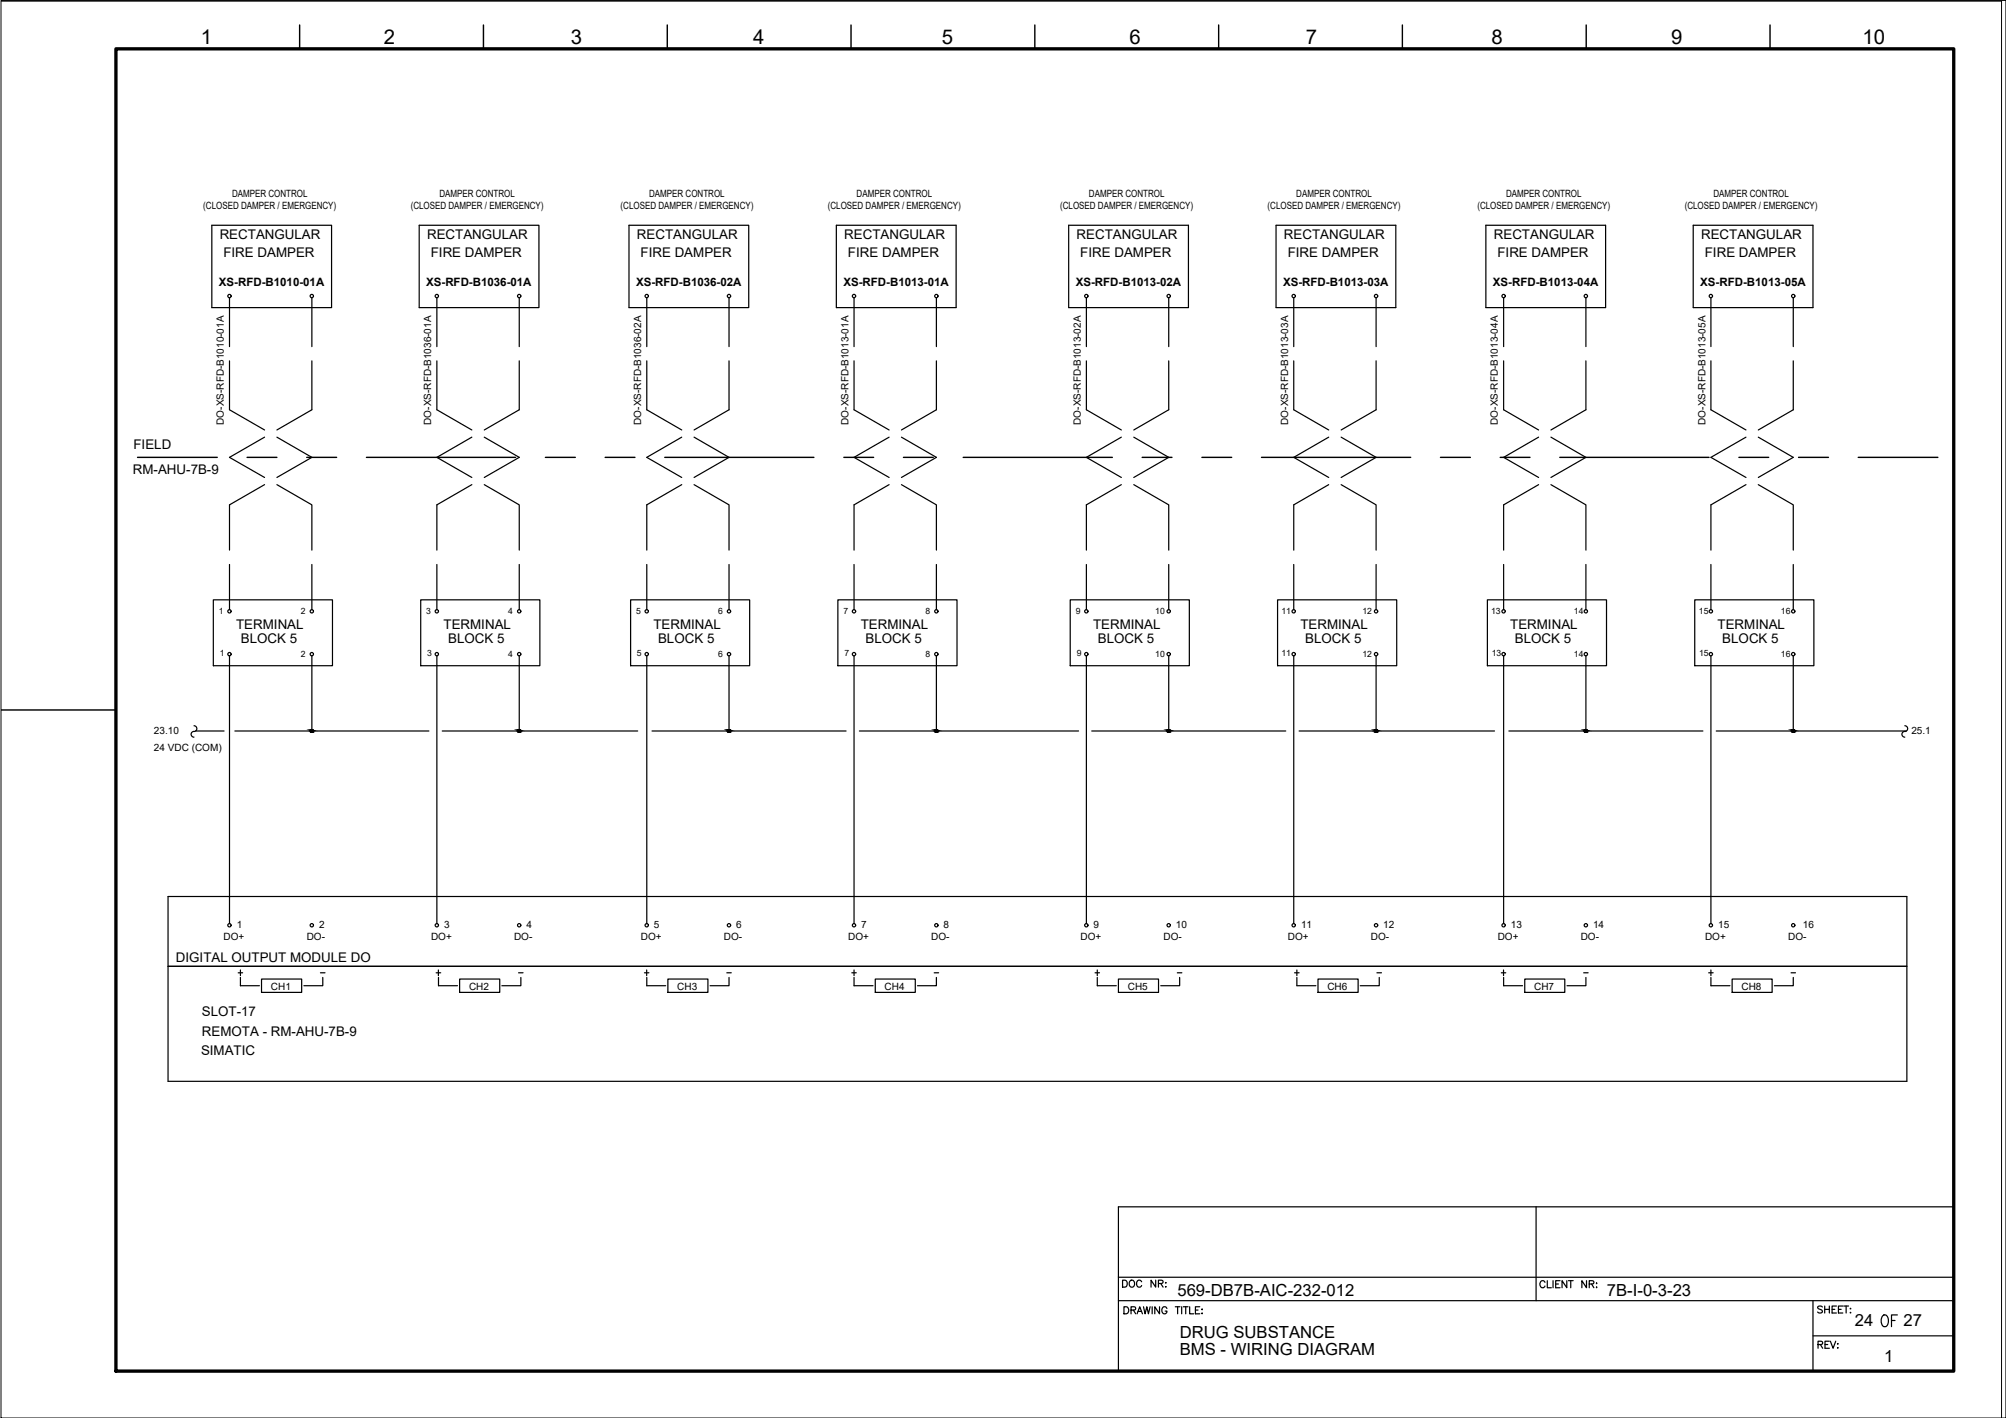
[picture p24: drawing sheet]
<svg xmlns="http://www.w3.org/2000/svg" width="420mm" height="297mm" viewBox="0 0 420 297" stroke-linecap="round" stroke-linejoin="round" font-family="sans-serif">
<defs><g id="words">
<text font-size="5.7" x="393" y="279">OF</text>
<text font-size="4.4" x="234.2" y="270.9">DOC NR:</text>
<g font-size="4.3">
<text x="42" y="9.2">1</text>
<text x="80.4" y="9.2">2</text>
<text x="119.5" y="9.2">3</text>
<text x="157.8" y="9.2">4</text>
<text x="197.3" y="9.2">5</text>
<text x="236.6" y="9.2">6</text>
<text x="273.5" y="9.2">7</text>
<text x="312.4" y="9.2">8</text>
<text x="350" y="9.2">9</text>
<text x="390.1" y="9.2">10</text>
</g>
<g font-size="3.5">
<text x="246.6" y="271.4">569-DB7B-AIC-232-012</text>
<text x="336.6" y="271.6">7B-I-0-3-23</text>
<text x="247.1" y="280.3">DRUG SUBSTANCE</text>
<text x="388.5" y="277.8">24</text>
<text x="398.7" y="277.8">27</text>
<text x="247.1" y="283.9">BMS - WIRING DIAGRAM</text>
<text x="394.7" y="285.2">1</text>
</g>
<g font-size="2.8">
<text x="46" y="50.1">RECTANGULAR</text>
<text x="46.8" y="53.7">FIRE DAMPER</text>
<text x="89.5" y="50.1">RECTANGULAR</text>
<text x="90.2" y="53.7">FIRE DAMPER</text>
<text x="133.4" y="50.1">RECTANGULAR</text>
<text x="134.2" y="53.7">FIRE DAMPER</text>
<text x="176.8" y="50.1">RECTANGULAR</text>
<text x="177.6" y="53.7">FIRE DAMPER</text>
<text x="225.5" y="50.1">RECTANGULAR</text>
<text x="226.3" y="53.7">FIRE DAMPER</text>
<text x="268.9" y="50.1">RECTANGULAR</text>
<text x="269.7" y="53.7">FIRE DAMPER</text>
<text x="312.9" y="50.1">RECTANGULAR</text>
<text x="313.6" y="53.7">FIRE DAMPER</text>
<text x="356.3" y="50.1">RECTANGULAR</text>
<text x="357.1" y="53.7">FIRE DAMPER</text>
<text x="28" y="94.1">FIELD</text>
<text x="27.8" y="99.2">RM-AHU-7B-9</text>
<text x="49.5" y="131.8">TERMINAL</text>
<text x="92.9" y="131.8">TERMINAL</text>
<text x="136.8" y="131.8">TERMINAL</text>
<text x="180.3" y="131.8">TERMINAL</text>
<text x="228.9" y="131.8">TERMINAL</text>
<text x="272.4" y="131.8">TERMINAL</text>
<text x="316.3" y="131.8">TERMINAL</text>
<text x="359.7" y="131.8">TERMINAL</text>
<text x="50.5" y="134.7">BLOCK 5</text>
<text x="93.9" y="134.7">BLOCK 5</text>
<text x="137.8" y="134.7">BLOCK 5</text>
<text x="181.3" y="134.7">BLOCK 5</text>
<text x="229.9" y="134.7">BLOCK 5</text>
<text x="273.4" y="134.7">BLOCK 5</text>
<text x="317.3" y="134.7">BLOCK 5</text>
<text x="360.7" y="134.7">BLOCK 5</text>
<text x="36.9" y="201.5">DIGITAL OUTPUT MODULE DO</text>
<text x="42.3" y="212.9">SLOT-17</text>
<text x="42.1" y="220.9">SIMATIC</text>
<text x="42.3" y="217.1">REMOTA - RM-AHU-7B-9</text>
</g>
<g font-size="2.6">
<text x="66.3" y="205">-</text>
<text x="107.6" y="205">-</text>
<text x="151.3" y="205">-</text>
<text x="194.7" y="205">-</text>
<text x="245.5" y="205">-</text>
<text x="287.5" y="205">-</text>
<text x="330.9" y="205">-</text>
<text x="374.3" y="205">-</text>
</g>
<g font-size="2.4">
<text x="45.8" y="59.9">XS-RFD-B1010-01A</text>
<text x="89.3" y="59.9">XS-RFD-B1036-01A</text>
<text x="133.2" y="59.9">XS-RFD-B1036-02A</text>
<text x="176.7" y="59.9">XS-RFD-B1013-01A</text>
<text x="225.3" y="59.9">XS-RFD-B1013-02A</text>
<text x="268.7" y="59.9">XS-RFD-B1013-03A</text>
<text x="312.7" y="59.9">XS-RFD-B1013-04A</text>
<text x="356.1" y="59.9">XS-RFD-B1013-05A</text>
</g>
<g font-size="2.1">
<text x="48.6" y="41.3">DAMPER CONTROL</text>
<text x="92" y="41.3">DAMPER CONTROL</text>
<text x="136" y="41.3">DAMPER CONTROL</text>
<text x="179.4" y="41.3">DAMPER CONTROL</text>
<text x="228.1" y="41.3">DAMPER CONTROL</text>
<text x="271.5" y="41.3">DAMPER CONTROL</text>
<text x="315.4" y="41.3">DAMPER CONTROL</text>
<text x="358.9" y="41.3">DAMPER CONTROL</text>
<text x="42.6" y="43.8">(CLOSED DAMPER / EMERGENCY)</text>
<text x="86" y="43.8">(CLOSED DAMPER / EMERGENCY)</text>
<text x="130" y="43.8">(CLOSED DAMPER / EMERGENCY)</text>
<text x="173.4" y="43.8">(CLOSED DAMPER / EMERGENCY)</text>
<text x="222.1" y="43.8">(CLOSED DAMPER / EMERGENCY)</text>
<text x="265.5" y="43.8">(CLOSED DAMPER / EMERGENCY)</text>
<text x="309.4" y="43.8">(CLOSED DAMPER / EMERGENCY)</text>
<text x="352.9" y="43.8">(CLOSED DAMPER / EMERGENCY)</text>
<text x="46.9" y="89" transform="rotate(-90 46.9 89)">DO-XS-RFD-B1010-01A</text>
<text x="90.3" y="89" transform="rotate(-90 90.3 89)">DO-XS-RFD-B1036-01A</text>
<text x="134.3" y="89" transform="rotate(-90 134.3 89)">DO-XS-RFD-B1036-02A</text>
<text x="177.7" y="89" transform="rotate(-90 177.7 89)">DO-XS-RFD-B1013-01A</text>
<text x="226.4" y="89" transform="rotate(-90 226.4 89)">DO-XS-RFD-B1013-02A</text>
<text x="269.8" y="89" transform="rotate(-90 269.8 89)">DO-XS-RFD-B1013-03A</text>
<text x="313.8" y="89" transform="rotate(-90 313.8 89)">DO-XS-RFD-B1013-04A</text>
<text x="357.2" y="89" transform="rotate(-90 357.2 89)">DO-XS-RFD-B1013-05A</text>
<text x="32.2" y="153.8">23.10</text>
<text x="400.3" y="153.8">25.1</text>
<text x="32.2" y="157.2">24 VDC (COM)</text>
<text x="46.8" y="196.8">DO+</text>
<text x="49.6" y="194.3">1</text>
<text x="64.2" y="196.8">DO-</text>
<text x="66.8" y="194.3">2</text>
<text x="90.3" y="196.8">DO+</text>
<text x="93" y="194.3">3</text>
<text x="107.7" y="196.8">DO-</text>
<text x="110.3" y="194.3">4</text>
<text x="134.2" y="196.8">DO+</text>
<text x="137" y="194.3">5</text>
<text x="151.6" y="196.8">DO-</text>
<text x="154.2" y="194.3">6</text>
<text x="177.7" y="196.8">DO+</text>
<text x="180.4" y="194.3">7</text>
<text x="195.1" y="196.8">DO-</text>
<text x="197.6" y="194.3">8</text>
<text x="226.3" y="196.8">DO+</text>
<text x="229.1" y="194.3">9</text>
<text x="243.7" y="196.8">DO-</text>
<text x="246.3" y="194.3">10</text>
<text x="269.7" y="196.8">DO+</text>
<text x="272.5" y="194.3">11</text>
<text x="287.1" y="196.8">DO-</text>
<text x="289.7" y="194.3">12</text>
<text x="313.7" y="196.8">DO+</text>
<text x="316.4" y="194.3">13</text>
<text x="331.1" y="196.8">DO-</text>
<text x="333.7" y="194.3">14</text>
<text x="357.1" y="196.8">DO+</text>
<text x="359.9" y="194.3">15</text>
<text x="374.5" y="196.8">DO-</text>
<text x="377.6" y="194.3">16</text>
<text x="56.7" y="207.3">CH1</text>
<text x="98.2" y="207.3">CH2</text>
<text x="141.9" y="207.3">CH3</text>
<text x="185.3" y="207.3">CH4</text>
<text x="236.2" y="207.3">CH5</text>
<text x="278" y="207.3">CH6</text>
<text x="321.3" y="207.3">CH7</text>
<text x="364.8" y="207.3">CH8</text>
</g>
<g font-size="1.8">
<text x="45.8" y="128.6">1</text>
<text x="63" y="128.6">2</text>
<text x="89.3" y="128.6">3</text>
<text x="106.5" y="128.6">4</text>
<text x="133.2" y="128.6">5</text>
<text x="150.4" y="128.6">6</text>
<text x="176.7" y="128.6">7</text>
<text x="193.8" y="128.6">8</text>
<text x="225.3" y="128.6">9</text>
<text x="242" y="128.6">10</text>
<text x="268.4" y="128.6">11</text>
<text x="285.4" y="128.6">12</text>
<text x="312.3" y="128.6">13</text>
<text x="329.7" y="128.6">14</text>
<text x="355.8" y="128.6">15</text>
<text x="373" y="128.6">16</text>
<text x="46" y="137.5">1</text>
<text x="63" y="137.5">2</text>
<text x="89.5" y="137.5">3</text>
<text x="106.5" y="137.5">4</text>
<text x="133.4" y="137.5">5</text>
<text x="150.4" y="137.5">6</text>
<text x="176.8" y="137.5">7</text>
<text x="193.8" y="137.5">8</text>
<text x="225.5" y="137.5">9</text>
<text x="242" y="137.5">10</text>
<text x="268.4" y="137.5">11</text>
<text x="285.4" y="137.5">12</text>
<text x="312.4" y="137.5">13</text>
<text x="329.7" y="137.5">14</text>
<text x="355.9" y="137.5">15</text>
<text x="373" y="137.5">16</text>
</g>
</g></defs>
<!-- layer: G-TTLB-TTLB -->
<path d="M24.3 10.2h384.9v277h-384.9z" fill="none" stroke="#000" stroke-width=".7"/>
<!-- layer: G-TTLB-OTLN -->
<path d="M.2 .2h419v296.8" fill="none" stroke="#000" stroke-width=".21"/>
<!-- layer: G-TTLB-INDX -->
<path d="M62.8 5.2v5M101.3 5.2v5M139.8 5.2v5M178.2 5.2v5M216.7 5.2v5M255.2 5.2v5M293.7 5.2v5M332.2 5.2v5M370.7 5.2v5M.2 148.7h24.1" fill="none" stroke="#000" stroke-width=".3"/>
<!-- layer: LGSP IA4$0$LG_PLOT -->
<path d="M321.7 252.8v19.7M234.3 267.6h174.9M234.3 272.5h174.9M379.7 279.8h29.5M379.7 272.5v14.7M234.3 287.2h174.9" fill="none" stroke="#000" stroke-width=".25"/>
<!-- layer: LG_PLOT -->
<g fill="none" stroke="#000" stroke-width=".25">
<path d="M409.2 252.8h-174.9v34.4M235.4 273.7h.5a.78 .78 0 0 1 .5 .8 .78 .78 0 0 1-.5 .7h-.5zM236.9 274.4h.8l.1-.5-.9-.2v1.5M237.4 274.4l.5 .8M238.2 275.2l.5-1.5 .6 1.5M238.4 274.7h.7M239.5 273.7l.3 1.5 .4-1.5 .3 1.5 .4-1.5M241.3 273.7v1.5M242.9 273.7v1.5l-1-1.5v1.5M244.4 274.1a.54 .54 0 0 0-.6-.4 .54 .54 0 0 0-.4 .6 .61 .61 0 0 0 .1 .8 .61 .61 0 0 0 .8-.1l.1-.4h-.3M246.2 273.7h.9M246.7 273.7v1.5"/>
<path d="M247.5 273.7v1.5M247.8 273.7h1M248.3 273.7v1.5M249.2 273.7v1.5h.8M250.4 274.4h.5M251.3 273.7h-.9v1.5h.9M251.7 275.1h.1zM251.8 274.2v.2zM323.6 268.6a.54 .54 0 0 0-.6-.3 .54 .54 0 0 0-.5 .5 .6 .6 0 0 0 .3 .9 .6 .6 0 0 0 .8-.3M324.1 268.3v1.5h.8M325.3 268.3v1.5M325.8 269h.6"/>
<path d="M326.7 268.3h-.9v1.5h.9M328.2 268.3v1.5l-1-1.5v1.5M328.5 268.3h1M329 268.3v1.5M332.3 268.3v1.5l-1-1.5v1.5M332.9 269l.8-.1 .1-.5-.9-.1v1.5M333.4 269l.4 .8M334.3 269.7h.2zM334.4 268.8v.1zM381.7 273.8l-.4-.2-.6 .2 .2 .3 .7 .3 .1 .2v.2l-.4 .2-.6-.2M382.2 273.6v1.4M382.2 274.3h1"/>
<path d="M383.2 273.6v1.4M383.7 274.3h.6M384.6 273.6h-.9v1.4h.9M385.1 274.3h.5M386 273.6h-.9v1.4h.9M386.2 273.6h1M386.7 273.6v1.4M387.5 274.1h.2zM387.5 275h.2zM380.8 281.7l.8-.1 .2-.2-.1-.3-.9-.1v1.4M381.3 281.7l.5 .7M382.2 281.7h.6"/>
<path d="M383.2 281h-1v1.4h1M383.4 281l.5 1.4 .6-1.4M384.9 282.3h.1zM384.9 281.4v.2z"/>
</g>
<!-- layer: I_LIMIT_LINE -->
<g fill="none" stroke="#000" stroke-width=".3">
<path d="M28.8 95.8h16.7M51.8 95.8h6.2M64.2 95.8h6.3M76.8 95.8h31.2M114.2 95.8h6.3M126.7 95.8h6.3M139.2 95.8h31.3M176.7 95.8h6.3M189.2 95.8h6.3M201.7 95.8h31.3M239.2 95.8h6.3M251.7 95.8h6.3"/>
<path d="M264.2 95.8h31.3M301.7 95.8h6.3M314.2 95.8h6.3M326.7 95.8h31.3M364.2 95.8h6.3M376.7 95.8h6.3M389.2 95.8h16.7"/>
</g>
<!-- layer: 0 -->
<g fill="none" stroke="#000" stroke-width=".25">
<path d="M41 153.1h5.9M49.2 153.1h40.6M92.6 153.1h41M136.6 153.1h40.6M180 153.1h45.9M228.7 153.1h40.6M272.1 153.1h40.9M316 153.1h40.7M359.5 153.1h39.8M399.4 187.8v38.7"/>
<circle cx="65.3" cy="153.1" r=".31"/>
<circle cx="108.7" cy="153.1" r=".31"/>
<circle cx="152.7" cy="153.1" r=".31"/>
<circle cx="196.1" cy="153.1" r=".31"/>
<circle cx="244.8" cy="153.1" r=".31"/>
<circle cx="288.2" cy="153.1" r=".31"/>
<circle cx="332.2" cy="153.1" r=".31"/>
<circle cx="375.6" cy="153.1" r=".31"/>
</g>
<!-- layer: I_DATA -->
<g fill="none" stroke="#000" stroke-width=".25">
<path d="M44.4 47.2h25v17.2h-25zM87.8 47.2h25.1v17.2h-25.1zM131.7 47.2h25.1v17.2h-25.1zM175.2 47.2h25.1v17.2h-25.1zM223.8 47.2h25.1v17.2h-25.1zM267.3 47.2h25.1v17.2h-25.1zM311.2 47.2h25.1v17.2h-25.1zM354.6 47.2h25.1v17.2h-25.1zM44.7 125.7h24.9v13.8h-24.9zM88.1 125.7h25v13.8h-25zM132.1 125.7h24.9v13.8h-24.9zM175.5 125.7h24.9v13.8h-24.9z"/>
<path d="M224.2 125.7h24.9v13.8h-24.9zM267.6 125.7h24.9v13.8h-24.9zM311.5 125.7h25v13.8h-25zM355 125.7h24.9v13.8h-24.9zM399.4 187.8h-364.2v38.7h364.2M35.2 202.4h364.2M49.9 203.8h.9M50.4 204.8v1.7h3.9M50.4 203.2v1.2M54.8 205.1h8.4v2.8h-8.4zM67.6 204.8v1.7h-4M91.4 203.8h.9"/>
<path d="M91.8 203.2v1.2M91.8 204.8v1.7h4M96.3 205.1h8.4v2.8h-8.4zM109.1 204.8v1.7h-4M135 203.8h.9M135.4 203.2v1.2M135.5 204.8v1.7h3.9M139.9 205.1h8.4v2.8h-8.4zM152.7 204.8v1.7h-4M178.4 203.8h.9M178.9 204.8v1.7h4M178.9 203.2v1.2"/>
<path d="M183.3 205.1h8.4v2.8h-8.4zM196.1 204.8v1.7h-3.9M229.4 203.8h.9M229.8 203.2v1.2M229.8 204.8v1.7h4M234.3 205.1h8.4v2.8h-8.4zM247.1 204.8v1.7h-4M271.1 203.8h1M271.6 204.8v1.7h4M271.6 203.2v1.2M276.1 205.1h8.4v2.8h-8.4zM288.9 204.8v1.7h-4"/>
<path d="M314.5 203.8h.9M314.9 203.2v1.2M314.9 204.8v1.7h4M319.4 205.1h8.3v2.8h-8.3zM332.2 204.8v1.7h-4M357.9 203.8h.9M358.4 204.8v1.7h3.9M358.4 203.2v1.2M362.8 205.1h8.4v2.8h-8.4zM375.6 204.8v1.7h-4"/>
<circle cx="48.1" cy="62" r=".35"/>
<circle cx="65.3" cy="62" r=".35"/>
<circle cx="91.5" cy="62" r=".35"/>
<circle cx="108.7" cy="62" r=".35"/>
<circle cx="135.5" cy="62" r=".35"/>
<circle cx="152.7" cy="62" r=".35"/>
<circle cx="178.9" cy="62" r=".35"/>
<circle cx="196.1" cy="62" r=".35"/>
<circle cx="227.5" cy="62" r=".35"/>
<circle cx="244.8" cy="62" r=".35"/>
<circle cx="271" cy="62" r=".35"/>
<circle cx="288.2" cy="62" r=".35"/>
<circle cx="314.9" cy="62" r=".35"/>
<circle cx="332.2" cy="62" r=".35"/>
<circle cx="358.3" cy="62" r=".35"/>
<circle cx="375.6" cy="62" r=".35"/>
<circle cx="48.1" cy="137" r=".35"/>
<circle cx="48.1" cy="128.1" r=".35"/>
<circle cx="65.3" cy="137" r=".35"/>
<circle cx="65.3" cy="128.1" r=".35"/>
<circle cx="91.5" cy="137" r=".35"/>
<circle cx="91.5" cy="128.1" r=".35"/>
<circle cx="108.7" cy="137" r=".35"/>
<circle cx="108.7" cy="128.1" r=".35"/>
<circle cx="135.5" cy="137" r=".35"/>
<circle cx="135.5" cy="128.1" r=".35"/>
<circle cx="152.7" cy="128.1" r=".35"/>
<circle cx="152.7" cy="137" r=".35"/>
<circle cx="178.9" cy="128.1" r=".35"/>
<circle cx="178.9" cy="137" r=".35"/>
<circle cx="196.1" cy="128.1" r=".35"/>
<circle cx="196.1" cy="137" r=".35"/>
<circle cx="227.5" cy="137" r=".35"/>
<circle cx="227.5" cy="128.1" r=".35"/>
<circle cx="244.8" cy="128.1" r=".35"/>
<circle cx="244.8" cy="137" r=".35"/>
<circle cx="271" cy="128.1" r=".35"/>
<circle cx="271" cy="137" r=".35"/>
<circle cx="288.2" cy="128.1" r=".35"/>
<circle cx="288.2" cy="137" r=".35"/>
<circle cx="314.9" cy="128.1" r=".35"/>
<circle cx="314.9" cy="137" r=".35"/>
<circle cx="332.2" cy="137" r=".35"/>
<circle cx="332.2" cy="128.1" r=".35"/>
<circle cx="358.3" cy="128.1" r=".35"/>
<circle cx="358.3" cy="137" r=".35"/>
<circle cx="375.6" cy="137" r=".35"/>
<circle cx="375.6" cy="128.1" r=".35"/>
<circle cx="48.1" cy="193.8" r=".35"/>
<circle cx="65.3" cy="193.8" r=".35"/>
<circle cx="91.5" cy="193.8" r=".35"/>
<circle cx="108.7" cy="193.8" r=".35"/>
<circle cx="135.5" cy="193.8" r=".35"/>
<circle cx="152.7" cy="193.8" r=".35"/>
<circle cx="178.9" cy="193.8" r=".35"/>
<circle cx="196.1" cy="193.8" r=".35"/>
<circle cx="227.5" cy="193.8" r=".35"/>
<circle cx="244.8" cy="193.8" r=".35"/>
<circle cx="271" cy="193.8" r=".35"/>
<circle cx="288.2" cy="193.8" r=".35"/>
<circle cx="314.9" cy="193.8" r=".35"/>
<circle cx="332.2" cy="193.8" r=".35"/>
<circle cx="358.3" cy="193.8" r=".35"/>
<circle cx="375.6" cy="193.8" r=".35"/>
</g>
<!-- layer: I_TABS -->
<g fill="none" stroke="#000" stroke-width=".25">
<path d="M48.1 62.4v10.2M48.1 75.6v10.2l7.3 4.3M65.3 62.4v10.2M65.3 75.6v10.2l-7.3 4.3M91.5 62.4v10.2M91.5 75.6v10.2l7.3 4.3M108.8 62.4v10.2M108.8 75.6v10.2l-7.4 4.3M135.5 62.4v10.2M135.5 75.6v10.2l7.3 4.3M152.7 62.4v10.2M152.7 75.6v10.2l-7.3 4.3"/>
<path d="M178.9 62.4v10.2M178.9 75.6v10.2l7.3 4.3M196.1 62.4v10.2M196.1 75.6v10.2l-7.3 4.3M227.5 62.4v10.2M227.5 75.6v10.2l7.4 4.3M244.8 62.4v10.2M244.8 75.6v10.2l-7.3 4.3M271 62.4v10.2M271 75.6v10.2l7.3 4.3M288.2 62.4v10.2M288.2 75.6v10.2l-7.3 4.3"/>
<path d="M314.9 62.4v10.2M314.9 75.6v10.2l7.4 4.3M332.2 62.4v10.2M332.2 75.6v10.2l-7.4 4.3M358.4 62.4v10.2M358.4 75.6v10.2l7.3 4.3M375.6 62.4v10.2M375.6 75.6v10.2l-7.3 4.3M55.4 91.6l-7.3 4.2 7.3 4.2M58 91.6l7.3 4.2-7.3 4.2M98.8 91.6l-7.3 4.2 7.3 4.2M101.4 91.6l7.4 4.2-7.4 4.2"/>
<path d="M142.8 91.6l-7.3 4.2 7.3 4.2M145.4 91.6l7.3 4.2-7.3 4.2M186.2 91.6l-7.3 4.2 7.3 4.2M188.8 91.6l7.3 4.2-7.3 4.2M234.9 91.6l-7.4 4.2 7.4 4.2M237.5 91.6l7.3 4.2-7.3 4.2M278.3 91.6l-7.3 4.2 7.3 4.2M280.9 91.6l7.3 4.2-7.3 4.2M322.3 91.6l-7.4 4.2 7.4 4.2M324.8 91.6l7.4 4.2-7.4 4.2M365.7 91.6l-7.3 4.2 7.3 4.2M368.3 91.6l7.3 4.2-7.3 4.2"/>
<path d="M48.1 118.2v9.5M55.4 101.5l-7.3 4.3v9.4M58 101.5l7.3 4.3v9.4M65.3 118.2v9.5M91.5 118.2v9.5M98.8 101.5l-7.3 4.3v9.4M101.4 101.5l7.4 4.3v9.4M108.8 118.2v9.5M135.5 118.2v9.5M142.8 101.5l-7.3 4.3v9.4M145.4 101.5l7.3 4.3v9.4M152.7 118.2v9.5"/>
<path d="M178.9 118.2v9.5M186.2 101.5l-7.3 4.3v9.4M188.8 101.5l7.3 4.3v9.4M196.1 118.2v9.5M227.5 118.2v9.5M234.9 101.5l-7.4 4.3v9.4M237.5 101.5l7.3 4.3v9.4M244.8 118.2v9.5M271 118.2v9.5M278.3 101.5l-7.3 4.3v9.4M280.9 101.5l7.3 4.3v9.4M288.2 118.2v9.5"/>
<path d="M314.9 118.2v9.5M322.3 101.5l-7.4 4.3v9.4M324.8 101.5l7.4 4.3v9.4M332.2 118.2v9.5M358.4 118.2v9.5M365.7 101.5l-7.3 4.3v9.4M368.3 101.5l7.3 4.3v9.4M375.6 118.2v9.5M48.1 137.4v56.1M65.3 137.4v15.7M91.5 137.4v56.1M108.8 137.4v15.7"/>
<path d="M135.5 137.4v56.1M152.7 137.4v15.7M178.9 137.4v56.1M196.1 137.4v15.7M227.5 137.4v56.1M244.8 137.4v15.7M271 137.4v56.1M288.2 137.4v15.7M314.9 137.4v56.1M332.2 137.4v15.7M358.4 137.4v56.1M375.6 137.4v15.7"/>
<path d="M40.6 152a.63 .63 0 0 1 .6 .8 .63 .63 0 0 1-.8 .5 .6 .6 0 0 0-.4 .6 .6 .6 0 0 0 .6 .5M399 152a.63 .63 0 0 1 .6 .8 .63 .63 0 0 1-.9 .5 .6 .6 0 0 0-.3 .6 .6 .6 0 0 0 .6 .5"/>
</g>
<!-- layer: 0 -->
<g fill="#000" stroke="#000" stroke-width=".21">
<path d="M65.2 152.9h.1zM108.6 152.9h.2zM152.5 152.9h.2zM196 152.9h.1zM244.7 152.9h.1zM288.1 152.9h.1zM332.1 152.9h.1zM375.5 152.9h.1z"/>
<path d="M65.2 152.9h.1zM65.2 152.9h.1z"/>
<path d="M65.2 152.9h.1zM65.1 152.9h.2z"/>
<path d="M65.1 152.9h.2zM65.1 152.9h.2z"/>
<path d="M65.1 152.9l.2 .1zM65.1 152.9l.2 .1z"/>
<path d="M65.1 153h.2zM65.1 153h.2z"/>
<path d="M65 153l.3 .1zM65 153l.3 .1z"/>
<path d="M65 153.1h.3zM65 153.1h.3z"/>
<path d="M65.3 152.8l.1 .1zM65.3 152.8l.1 .1z"/>
<path d="M65.2 153.4h.2zM65.2 153.4h.2z"/>
<path d="M65.3 152.9h.2zM65.3 152.9h.2z"/>
<path d="M65.2 153.4h.3zM65.2 153.4h.2z"/>
<path d="M65.3 152.9h.2zM65.3 152.9h.2z"/>
<path d="M65.2 153.4h.3zM65.2 153.4h.3z"/>
<path d="M65.3 152.9h.3zM65.3 152.9h.3z"/>
<path d="M65.3 152.9l.3 .1zM65.3 152.9l.3 .1z"/>
<path d="M65.1 153.3h.5zM65.1 153.3l.4 .1z"/>
<path d="M65.3 153h.3zM65.3 153h.3z"/>
<path d="M65.1 153.3h.5zM65.1 153.3h.5z"/>
<path d="M65.3 153l.3 .1zM65.3 153l.3 .1z"/>
<path d="M65 153.2l.6 .1zM65 153.2l.6 .1z"/>
<path d="M65 153.3h.6zM65 153.3h.6z"/>
<path d="M65.3 153.1h.3zM65.3 153.1h.3z"/>
<path d="M65 153.1h.6zM65 153.1l.6 .1z"/>
<path d="M108.6 152.9h.2zM108.6 152.9h.2z"/>
<path d="M108.6 152.9h.2zM108.6 152.9h.2z"/>
<path d="M108.6 152.9h.2zM108.6 152.9h.2z"/>
<path d="M108.5 152.9l.3 .1zM108.5 152.9l.3 .1z"/>
<path d="M108.5 153h.3zM108.5 153h.3z"/>
<path d="M108.5 153l.3 .1zM108.5 153l.3 .1z"/>
<path d="M108.5 153.1h.3zM108.5 153.1h.3z"/>
<path d="M108.8 152.8l.1 .1zM108.8 152.8l.1 .1z"/>
<path d="M108.7 153.4h.1zM108.7 153.4h.1z"/>
<path d="M108.8 152.9h.1zM108.8 152.9h.1z"/>
<path d="M108.8 152.9h.1zM108.8 152.9h.1z"/>
<path d="M108.6 153.4h.3zM108.6 153.4h.2z"/>
<path d="M108.8 152.9h.2zM108.8 152.9h.2z"/>
<path d="M108.6 153.4h.3zM108.6 153.4h.3z"/>
<path d="M108.8 152.9l.2 .1zM108.8 152.9l.2 .1z"/>
<path d="M108.5 153.3h.5zM108.5 153.3l.4 .1z"/>
<path d="M108.5 153.3h.5zM108.5 153.3h.5z"/>
<path d="M108.8 153h.3zM108.8 153h.3z"/>
<path d="M108.8 153l.3 .1zM108.8 153l.3 .1z"/>
<path d="M108.8 153.1h.3zM108.8 153.1h.3z"/>
<path d="M108.5 153.2l.6 .1zM108.5 153.2l.6 .1z"/>
<path d="M108.5 153.3h.6zM108.5 153.3h.5z"/>
<path d="M108.5 153.1h.6zM108.5 153.1l.6 .1z"/>
<path d="M152.5 152.9h.2zM152.5 152.9h.2z"/>
<path d="M152.5 152.9h.2zM152.5 152.9h.2z"/>
<path d="M152.5 152.9l.2 .1zM152.5 152.9l.2 .1z"/>
<path d="M152.4 153h.3zM152.4 153h.3z"/>
<path d="M152.4 153l.3 .1zM152.4 153l.3 .1z"/>
<path d="M152.4 153.1h.3zM152.4 153.1h.3z"/>
<path d="M152.7 152.8l.1 .1zM152.7 152.8l.1 .1z"/>
<path d="M152.6 153.4h.2zM152.6 153.4h.1z"/>
<path d="M152.7 152.9h.2zM152.7 152.9h.2z"/>
<path d="M152.6 153.4h.2zM152.6 153.4h.2z"/>
<path d="M152.7 152.9h.2zM152.7 152.9h.2z"/>
<path d="M152.5 153.4h.4zM152.5 153.4h.3z"/>
<path d="M152.7 152.9h.2zM152.7 152.9h.2z"/>
<path d="M152.7 152.9l.3 .1zM152.7 152.9l.3 .1z"/>
<path d="M152.5 153.3h.4zM152.5 153.3l.4 .1z"/>
<path d="M152.7 153h.3zM152.7 153h.3z"/>
<path d="M152.4 153.3h.6zM152.4 153.3h.5z"/>
<path d="M152.7 153l.3 .1zM152.7 153l.3 .1z"/>
<path d="M152.4 153.3h.6zM152.4 153.3h.6z"/>
<path d="M152.7 153.1h.3zM152.7 153.1h.3z"/>
<path d="M152.4 153.1l.6 .1zM152.4 153.1l.6 .1z"/>
<path d="M152.4 153.2h.6zM152.4 153.2l.6 .1z"/>
<path d="M196 152.9h.1zM196 152.9h.1z"/>
<path d="M196 152.9h.1zM195.9 152.9h.2z"/>
<path d="M195.9 152.9h.2zM195.9 152.9h.2z"/>
<path d="M195.9 152.9l.2 .1zM195.9 152.9l.2 .1z"/>
<path d="M195.9 153h.2zM195.9 153h.2z"/>
<path d="M195.9 153l.2 .1zM195.9 153l.2 .1z"/>
<path d="M195.8 153.1h.3zM195.8 153.1h.3z"/>
<path d="M196.1 152.8l.1 .1zM196.1 152.8l.1 .1z"/>
<path d="M196 153.4h.2zM196 153.4h.2z"/>
<path d="M196.1 152.9h.2zM196.1 152.9h.2z"/>
<path d="M196 153.4h.3zM196 153.4h.2z"/>
<path d="M196.1 152.9h.2zM196.1 152.9h.2z"/>
<path d="M196 153.4h.3zM196 153.4h.3z"/>
<path d="M196.1 152.9h.3zM196.1 152.9h.3z"/>
<path d="M196.1 152.9l.3 .1zM196.1 152.9l.3 .1z"/>
<path d="M195.9 153.3h.5zM195.9 153.3l.4 .1z"/>
<path d="M196.1 153h.3zM196.1 153h.3z"/>
<path d="M195.9 153.3h.5zM195.9 153.3h.5z"/>
<path d="M196.1 153l.3 .1zM196.1 153l.3 .1z"/>
<path d="M195.9 153.3h.5zM195.9 153.3h.5z"/>
<path d="M196.1 153.1h.3zM196.1 153.1h.3z"/>
<path d="M195.8 153.1l.6 .1zM195.8 153.1l.6 .1z"/>
<path d="M195.8 153.2h.6zM195.8 153.2l.6 .1z"/>
<path d="M244.7 152.9h.1zM244.6 152.9h.2z"/>
<path d="M244.6 152.9h.2zM244.6 152.9h.2z"/>
<path d="M244.6 152.9h.2zM244.6 152.9h.2z"/>
<path d="M244.6 152.9l.2 .1zM244.6 152.9l.2 .1z"/>
<path d="M244.5 153h.3zM244.5 153h.3z"/>
<path d="M244.5 153l.3 .1zM244.5 153l.3 .1z"/>
<path d="M244.5 153.1h.3zM244.5 153.1h.3z"/>
<path d="M244.8 152.8l.1 .1zM244.8 152.8l.1 .1z"/>
<path d="M244.7 153.4h.2zM244.7 153.4h.1z"/>
<path d="M244.8 152.9h.1zM244.8 152.9h.1z"/>
<path d="M244.8 152.9h.2zM244.8 152.9h.2z"/>
<path d="M244.7 153.4h.2zM244.7 153.4h.2z"/>
<path d="M244.6 153.4h.4zM244.6 153.4h.3z"/>
<path d="M244.8 152.9h.2zM244.8 152.9h.2z"/>
<path d="M244.8 152.9l.3 .1zM244.8 152.9l.3 .1z"/>
<path d="M244.6 153.3h.4zM244.6 153.3l.4 .1z"/>
<path d="M244.8 153h.3zM244.8 153h.3z"/>
<path d="M244.5 153.3h.6zM244.5 153.3h.5z"/>
<path d="M244.8 153l.3 .1zM244.8 153l.3 .1z"/>
<path d="M244.8 153.1h.3zM244.8 153.1h.3z"/>
<path d="M244.5 153.2l.6 .1zM244.5 153.2l.6 .1z"/>
<path d="M244.5 153.3h.6zM244.5 153.3h.6z"/>
<path d="M244.5 153.1h.6zM244.5 153.1l.6 .1z"/>
<path d="M288.1 152.9h.1zM288.1 152.9h.1z"/>
<path d="M288.1 152.9h.1zM288 152.9h.2z"/>
<path d="M288 152.9h.2zM288 152.9h.2z"/>
<path d="M288 152.9l.2 .1zM288 152.9l.2 .1z"/>
<path d="M288 153h.2zM288 153h.2z"/>
<path d="M288 153l.2 .1zM288 153l.2 .1z"/>
<path d="M287.9 153.1h.3zM287.9 153.1h.3z"/>
<path d="M288.2 152.8l.1 .1zM288.2 152.8l.1 .1z"/>
<path d="M288.1 153.4h.2zM288.1 153.4h.2z"/>
<path d="M288.2 152.9h.2zM288.2 152.9h.2z"/>
<path d="M288.2 152.9h.2zM288.2 152.9h.2z"/>
<path d="M288.1 153.4h.3zM288.1 153.4h.2z"/>
<path d="M288.2 152.9h.3zM288.2 152.9h.3z"/>
<path d="M288 153.4h.4zM288 153.4h.4z"/>
<path d="M288.2 152.9l.3 .1zM288.2 152.9l.3 .1z"/>
<path d="M288 153.3h.5zM288 153.3l.4 .1z"/>
<path d="M288 153.3h.5zM288 153.3h.5z"/>
<path d="M288.2 153h.3zM288.2 153h.3z"/>
<path d="M288.2 153l.3 .1zM288.2 153l.3 .1z"/>
<path d="M288.2 153.1h.3zM288.2 153.1h.3z"/>
<path d="M287.9 153.2l.6 .1zM287.9 153.2l.6 .1z"/>
<path d="M288 153.3h.5zM288 153.3h.5z"/>
<path d="M287.9 153.1h.6zM287.9 153.1l.6 .1z"/>
<path d="M332.1 152.9h.1zM332 152.9h.2z"/>
<path d="M332 152.9h.2zM332 152.9h.2z"/>
<path d="M332 152.9h.2zM332 152.9h.2z"/>
<path d="M331.9 152.9l.3 .1zM331.9 152.9l.3 .1z"/>
<path d="M331.9 153h.3zM331.9 153h.3z"/>
<path d="M331.9 153l.3 .1zM331.9 153l.3 .1z"/>
<path d="M331.9 153.1h.3zM331.9 153.1h.3z"/>
<path d="M332.2 152.8l.1 .1zM332.2 152.8l.1 .1z"/>
<path d="M332.1 153.4h.2zM332.1 153.4h.1z"/>
<path d="M332.2 152.9h.1zM332.2 152.9h.1z"/>
<path d="M332 153.4h.3zM332 153.4h.3z"/>
<path d="M332.2 152.9h.2zM332.2 152.9h.2z"/>
<path d="M332 153.4h.4zM332 153.4h.3z"/>
<path d="M332.2 152.9h.2zM332.2 152.9h.2z"/>
<path d="M332.2 152.9l.2 .1zM332.2 152.9l.2 .1z"/>
<path d="M332 153.3h.4zM332 153.3l.4 .1z"/>
<path d="M332.2 153h.3zM332.2 153h.3z"/>
<path d="M331.9 153.3h.5zM331.9 153.3h.5z"/>
<path d="M332.2 153l.3 .1zM332.2 153l.3 .1z"/>
<path d="M331.9 153.3h.6zM331.9 153.3h.5z"/>
<path d="M332.2 153.1h.3zM332.2 153.1h.3z"/>
<path d="M331.9 153.1l.6 .1zM331.9 153.1l.6 .1z"/>
<path d="M331.9 153.2h.6zM331.9 153.2l.6 .1z"/>
<path d="M375.5 152.9h.1zM375.5 152.9h.1z"/>
<path d="M375.5 152.9h.1zM375.4 152.9h.2z"/>
<path d="M375.4 152.9h.2zM375.4 152.9h.2z"/>
<path d="M375.4 152.9l.2 .1zM375.4 152.9l.2 .1z"/>
<path d="M375.3 153h.3zM375.3 153h.3z"/>
<path d="M375.3 153l.3 .1zM375.3 153l.3 .1z"/>
<path d="M375.3 153.1h.3zM375.3 153.1h.3z"/>
<path d="M375.6 152.8l.1 .1zM375.6 152.8l.1 .1z"/>
<path d="M375.5 153.4h.2zM375.5 153.4h.1z"/>
<path d="M375.6 152.9h.2zM375.6 152.9h.2z"/>
<path d="M375.5 153.4h.3zM375.5 153.4h.2z"/>
<path d="M375.6 152.9h.2zM375.6 152.9h.2z"/>
<path d="M375.4 153.4h.4zM375.4 153.4h.4z"/>
<path d="M375.6 152.9h.2zM375.6 152.9h.2z"/>
<path d="M375.6 152.9l.3 .1zM375.6 152.9l.3 .1z"/>
<path d="M375.4 153.3h.4zM375.4 153.3l.4 .1z"/>
<path d="M375.6 153h.3zM375.6 153h.3z"/>
<path d="M375.3 153.3h.6zM375.3 153.3h.5z"/>
<path d="M375.6 153l.3 .1zM375.6 153l.3 .1z"/>
<path d="M375.3 153.2l.6 .1zM375.3 153.2l.6 .1z"/>
<path d="M375.3 153.3h.6zM375.3 153.3h.6z"/>
<path d="M375.6 153.1h.3zM375.6 153.1h.3z"/>
<path d="M375.3 153.1h.6zM375.3 153.1l.6 .1z"/>
</g>
<path d="M.2 .1h419.9v296.9h-419.9z" fill="none" stroke="#000" stroke-width=".21"/>
<use href="#words"/>
</svg>
